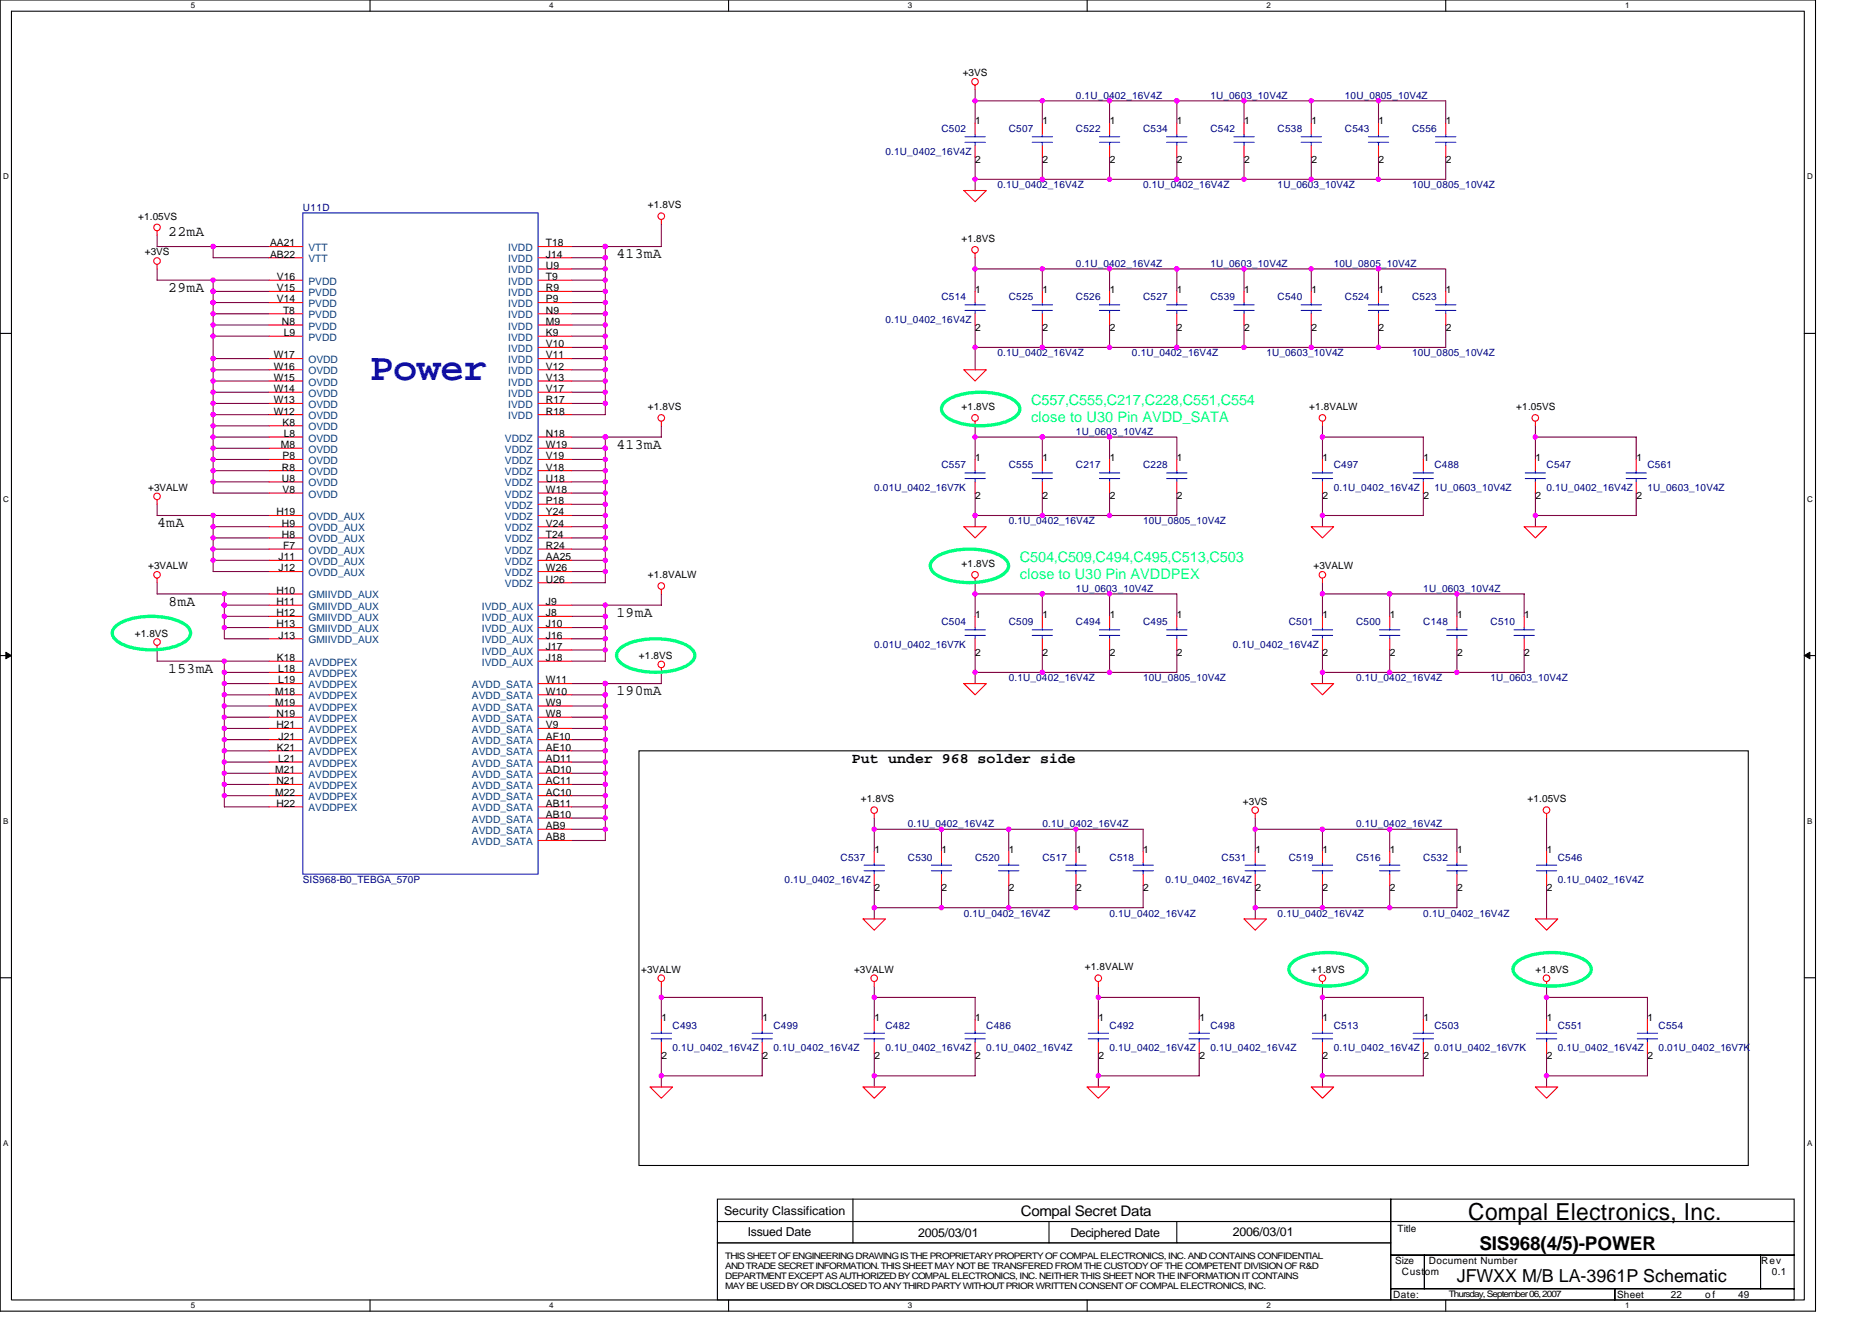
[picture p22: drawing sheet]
<svg xmlns="http://www.w3.org/2000/svg" width="297mm" height="210mm" viewBox="0 0 297 210" stroke-linecap="round" stroke-linejoin="round" font-family="sans-serif">
<defs><g id="words">
<text font-size="6.2" fill="#00f" x="58.7" y="60.3">Power</text>
<text font-size="3.7" x="233" y="193.6">Compal Electronics, Inc.</text>
<text font-size="3" x="234.7" y="198.4">SIS968(4/5)-POWER</text>
<text font-size="2.8" x="231.2" y="203.5">JFWXX M/B LA-3961P Schematic</text>
<g font-size="2.3">
<text x="26.7" y="37.4">22mA</text>
<text x="97.8" y="41">413mA</text>
<text x="26.7" y="46.3">29mA</text>
<text x="97.8" y="71.2">413mA</text>
<text x="25" y="83.6">4mA</text>
<text x="26.7" y="96.1">8mA</text>
<text x="97.8" y="97.9">19mA</text>
<text x="26.7" y="106.7">153mA</text>
<text x="97.8" y="110.3">190mA</text>
<text x="135.2" y="121.1">Put under 968 solder side</text>
<text x="162" y="192.8">Compal Secret Data</text>
</g>
<g font-size="2.3" fill="#00ff80">
<text x="163.6" y="64.3">C557,C555,C217,C228,C551,C554</text>
<text x="163.6" y="67">close to U30 Pin AVDD_SATA</text>
<text x="161.8" y="89.2">C504,C509,C494,C495,C513,C503</text>
<text x="161.8" y="91.9">close to U30 Pin AVDDPEX</text>
</g>
<g font-size="1.9">
<text x="114.9" y="192.7">Security Classification</text>
<text x="118.6" y="196.1">Issued Date</text>
<text x="145.7" y="196.3">2005/03/01</text>
<text x="169.8" y="196.3">Deciphered Date</text>
<text x="195.6" y="196.1">2006/03/01</text>
</g>
<g font-size="1.6">
<text x="152.8" y="12.1">+3VS</text>
<text x="154.7" y="19.7">1</text>
<text x="165.4" y="19.7">1</text>
<text x="176.1" y="19.7">1</text>
<text x="186.8" y="19.7">1</text>
<text x="197.4" y="19.7">1</text>
<text x="208.1" y="19.7">1</text>
<text x="218.8" y="19.7">1</text>
<text x="229.4" y="19.7">1</text>
<text x="154.7" y="25.8">2</text>
<text x="165.4" y="25.8">2</text>
<text x="176.1" y="25.8">2</text>
<text x="186.8" y="25.8">2</text>
<text x="197.4" y="25.8">2</text>
<text x="208.1" y="25.8">2</text>
<text x="218.8" y="25.8">2</text>
<text x="229.4" y="25.8">2</text>
<text x="21.9" y="34.8">+1.05VS</text>
<text x="102.8" y="33.1">+1.8VS</text>
<text x="23" y="40.5">+3VS</text>
<text x="42.9" y="39.1">AA21</text>
<text x="42.9" y="40.9">AB22</text>
<text x="86.6" y="39.1">T18</text>
<text x="86.6" y="40.9">J14</text>
<text x="152.6" y="38.4">+1.8VS</text>
<text x="43.9" y="44.4">V16</text>
<text x="43.9" y="46.2">V15</text>
<text x="43.9" y="48">V14</text>
<text x="86.6" y="48">P9</text>
<text x="86.6" y="46.2">R9</text>
<text x="86.6" y="44.4">T9</text>
<text x="86.6" y="42.7">U9</text>
<text x="154.7" y="46.4">1</text>
<text x="165.4" y="46.4">1</text>
<text x="176.1" y="46.4">1</text>
<text x="186.8" y="46.4">1</text>
<text x="197.4" y="46.4">1</text>
<text x="208.1" y="46.4">1</text>
<text x="218.8" y="46.4">1</text>
<text x="229.4" y="46.4">1</text>
<text x="44.7" y="51.5">N8</text>
<text x="44.9" y="49.8">T8</text>
<text x="45" y="53.3">L9</text>
<text x="86.6" y="49.8">N9</text>
<text x="86.6" y="51.5">M9</text>
<text x="86.6" y="53.3">K9</text>
<text x="154.7" y="52.5">2</text>
<text x="165.4" y="52.5">2</text>
<text x="176.1" y="52.5">2</text>
<text x="186.8" y="52.5">2</text>
<text x="197.4" y="52.5">2</text>
<text x="208.1" y="52.5">2</text>
<text x="218.8" y="52.5">2</text>
<text x="229.4" y="52.5">2</text>
<text x="43.4" y="56.9">W17</text>
<text x="43.4" y="58.7">W16</text>
<text x="86.6" y="55.1">V10</text>
<text x="86.6" y="56.9">V11</text>
<text x="86.6" y="58.7">V12</text>
<text x="43.4" y="60.4">W15</text>
<text x="43.4" y="62.2">W14</text>
<text x="43.4" y="64">W13</text>
<text x="43.4" y="65.8">W12</text>
<text x="86.6" y="65.8">R18</text>
<text x="86.6" y="62.2">V17</text>
<text x="86.6" y="64">R17</text>
<text x="86.6" y="60.4">V13</text>
<text x="102.8" y="65.1">+1.8VS</text>
<text x="152.6" y="65.1">+1.8VS</text>
<text x="207.7" y="65.1">+1.8VALW</text>
<text x="240.6" y="65.1">+1.05VS</text>
<text x="44.6" y="71.1">M8</text>
<text x="44.8" y="67.5">K8</text>
<text x="45" y="69.3">L8</text>
<text x="86.6" y="69.3">N18</text>
<text x="86.6" y="71.1">W19</text>
<text x="23.5" y="77.9">+3VALW</text>
<text x="44.7" y="74.7">R8</text>
<text x="44.7" y="76.4">U8</text>
<text x="44.8" y="72.9">P8</text>
<text x="86.6" y="76.4">U18</text>
<text x="86.6" y="74.7">V18</text>
<text x="86.6" y="72.9">V19</text>
<text x="154.7" y="73.1">1</text>
<text x="165.4" y="73.1">1</text>
<text x="176.1" y="73.1">1</text>
<text x="186.8" y="73.1">1</text>
<text x="209.9" y="73.1">1</text>
<text x="225.9" y="73.1">1</text>
<text x="243.6" y="73.1">1</text>
<text x="259.6" y="73.1">1</text>
<text x="43.9" y="81.8">H19</text>
<text x="44.7" y="83.5">H9</text>
<text x="44.8" y="78.2">V8</text>
<text x="86.6" y="80">P18</text>
<text x="86.6" y="78.2">W18</text>
<text x="86.6" y="83.5">V24</text>
<text x="86.6" y="81.8">Y24</text>
<text x="154.7" y="79.1">2</text>
<text x="165.4" y="79.1">2</text>
<text x="176.1" y="79.1">2</text>
<text x="186.8" y="79.1">2</text>
<text x="209.9" y="79.1">2</text>
<text x="225.9" y="79.1">2</text>
<text x="243.6" y="79.1">2</text>
<text x="259.6" y="79.1">2</text>
<text x="44.2" y="88.9">J11</text>
<text x="44.7" y="85.3">H8</text>
<text x="44.9" y="87.1">F7</text>
<text x="86.6" y="88.9">AA25</text>
<text x="86.6" y="87.1">R24</text>
<text x="86.6" y="85.3">T24</text>
<text x="152.6" y="90">+1.8VS</text>
<text x="23.5" y="90.3">+3VALW</text>
<text x="43.9" y="94.2">H10</text>
<text x="43.9" y="96">H11</text>
<text x="44.2" y="90.7">J12</text>
<text x="86.6" y="92.4">U26</text>
<text x="86.6" y="90.7">W26</text>
<text x="86.6" y="96">J9</text>
<text x="102.8" y="91.7">+1.8VALW</text>
<text x="208.4" y="90.3">+3VALW</text>
<text x="21.4" y="101">+1.8VS</text>
<text x="43.9" y="97.8">H12</text>
<text x="43.9" y="99.5">H13</text>
<text x="44.2" y="101.3">J13</text>
<text x="86.6" y="101.3">J16</text>
<text x="86.6" y="99.5">J10</text>
<text x="86.6" y="97.8">J8</text>
<text x="154.7" y="98">1</text>
<text x="165.4" y="98">1</text>
<text x="176.1" y="98">1</text>
<text x="186.8" y="98">1</text>
<text x="209.9" y="98">1</text>
<text x="220.5" y="98">1</text>
<text x="231.2" y="98">1</text>
<text x="241.9" y="98">1</text>
<text x="43.9" y="104.9">K18</text>
<text x="44.1" y="106.7">L18</text>
<text x="86.6" y="104.9">J18</text>
<text x="86.6" y="103.1">J17</text>
<text x="101.4" y="104.5">+1.8VS</text>
<text x="154.7" y="104">2</text>
<text x="165.4" y="104">2</text>
<text x="176.1" y="104">2</text>
<text x="186.8" y="104">2</text>
<text x="209.9" y="104">2</text>
<text x="220.5" y="104">2</text>
<text x="231.2" y="104">2</text>
<text x="241.9" y="104">2</text>
<text x="43.7" y="110.2">M18</text>
<text x="43.7" y="112">M19</text>
<text x="43.9" y="113.8">N19</text>
<text x="44.1" y="108.4">L19</text>
<text x="86.6" y="113.8">W8</text>
<text x="86.6" y="112">W9</text>
<text x="86.6" y="110.2">W10</text>
<text x="86.6" y="108.4">W11</text>
<text x="43.9" y="115.5">H21</text>
<text x="43.9" y="119.1">K21</text>
<text x="44.2" y="117.3">J21</text>
<text x="86.6" y="119.1">AE10</text>
<text x="86.6" y="117.3">AF10</text>
<text x="86.6" y="115.5">V9</text>
<text x="43.7" y="122.7">M21</text>
<text x="43.9" y="124.4">N21</text>
<text x="44.1" y="120.9">L21</text>
<text x="86.6" y="124.4">AC11</text>
<text x="86.6" y="122.7">AD10</text>
<text x="86.6" y="120.9">AD11</text>
<text x="43.7" y="126.2">M22</text>
<text x="43.9" y="128">H22</text>
<text x="86.6" y="131.6">AB9</text>
<text x="86.6" y="126.2">AC10</text>
<text x="86.6" y="129.8">AB10</text>
<text x="86.6" y="128">AB11</text>
<text x="136.6" y="127.3">+1.8VS</text>
<text x="197.2" y="127.7">+3VS</text>
<text x="242.4" y="127.3">+1.05VS</text>
<text x="86.6" y="133.3">AB8</text>
<text x="138.7" y="135.3">1</text>
<text x="149.4" y="135.3">1</text>
<text x="160.1" y="135.3">1</text>
<text x="170.7" y="135.3">1</text>
<text x="181.4" y="135.3">1</text>
<text x="199.2" y="135.3">1</text>
<text x="209.9" y="135.3">1</text>
<text x="220.5" y="135.3">1</text>
<text x="231.2" y="135.3">1</text>
<text x="245.4" y="135.3">1</text>
<text x="138.7" y="141.4">2</text>
<text x="149.4" y="141.4">2</text>
<text x="160.1" y="141.4">2</text>
<text x="170.7" y="141.4">2</text>
<text x="181.4" y="141.4">2</text>
<text x="199.2" y="141.4">2</text>
<text x="209.9" y="141.4">2</text>
<text x="220.5" y="141.4">2</text>
<text x="231.2" y="141.4">2</text>
<text x="245.4" y="141.4">2</text>
<text x="101.7" y="154.3">+3VALW</text>
<text x="135.5" y="154.3">+3VALW</text>
<text x="172.1" y="154">+1.8VALW</text>
<text x="208.1" y="154.3">+1.8VS</text>
<text x="243.6" y="154.3">+1.8VS</text>
<text x="105" y="162">1</text>
<text x="121" y="162">1</text>
<text x="138.7" y="162">1</text>
<text x="154.7" y="162">1</text>
<text x="174.3" y="162">1</text>
<text x="190.3" y="162">1</text>
<text x="209.9" y="162">1</text>
<text x="225.9" y="162">1</text>
<text x="245.4" y="162">1</text>
<text x="261.4" y="162">1</text>
<text x="105" y="168">2</text>
<text x="121" y="168">2</text>
<text x="138.7" y="168">2</text>
<text x="154.7" y="168">2</text>
<text x="174.3" y="168">2</text>
<text x="190.3" y="168">2</text>
<text x="209.9" y="168">2</text>
<text x="225.9" y="168">2</text>
<text x="245.4" y="168">2</text>
<text x="261.4" y="168">2</text>
<text x="221.8" y="195.4">Title</text>
<text x="221.4" y="200.6">Size</text>
<text x="222.5" y="202.3">Custom</text>
<text x="226.7" y="200.6">Document Number</text>
<text x="279.4" y="200.6">Rev</text>
<text x="281.1" y="202.3">0.1</text>
<text x="221" y="205.9">Date:</text>
<text x="256.6" y="205.9">Sheet</text>
<text x="265.1" y="205.9">22</text>
<text x="270.6" y="205.9">of</text>
<text x="275.8" y="205.9">49</text>
</g>
<g font-size="1.6" fill="#000080">
<text x="170.7" y="15.6">0.1U_0402_16V4Z</text>
<text x="192.1" y="15.6">1U_0603_10V4Z</text>
<text x="213.4" y="15.6">10U_0805_10V4Z</text>
<text x="149.4" y="21">C502</text>
<text x="160.1" y="21">C507</text>
<text x="170.7" y="21">C522</text>
<text x="181.4" y="21">C534</text>
<text x="192.1" y="21">C542</text>
<text x="202.7" y="21">C538</text>
<text x="213.4" y="21">C543</text>
<text x="224.1" y="21">C556</text>
<text x="140.5" y="24.5">0.1U_0402_16V4Z</text>
<text x="158.3" y="29.9">0.1U_0402_16V4Z</text>
<text x="181.4" y="29.9">0.1U_0402_16V4Z</text>
<text x="202.7" y="29.9">1U_0603_10V4Z</text>
<text x="224.1" y="29.9">10U_0805_10V4Z</text>
<text x="48" y="33.4">U11D</text>
<text x="149.4" y="47.6">C514</text>
<text x="160.1" y="47.6">C525</text>
<text x="170.7" y="47.6">C526</text>
<text x="170.7" y="42.3">0.1U_0402_16V4Z</text>
<text x="181.4" y="47.6">C527</text>
<text x="192.1" y="47.6">C539</text>
<text x="192.1" y="42.3">1U_0603_10V4Z</text>
<text x="202.7" y="47.6">C540</text>
<text x="211.6" y="42.3">10U_0805_10V4Z</text>
<text x="213.4" y="47.6">C524</text>
<text x="224.1" y="47.6">C523</text>
<text x="140.5" y="51.2">0.1U_0402_16V4Z</text>
<text x="158.3" y="56.5">0.1U_0402_16V4Z</text>
<text x="179.6" y="56.5">0.1U_0402_16V4Z</text>
<text x="201" y="56.5">1U_0603_10V4Z</text>
<text x="224.1" y="56.5">10U_0805_10V4Z</text>
<text x="170.7" y="69">1U_0603_10V4Z</text>
<text x="138.7" y="77.9">0.01U_0402_16V7K</text>
<text x="149.4" y="74.3">C557</text>
<text x="160.1" y="74.3">C555</text>
<text x="170.7" y="74.3">C217</text>
<text x="181.4" y="74.3">C228</text>
<text x="211.6" y="74.3">C497</text>
<text x="211.6" y="77.9">0.1U_0402_16V4Z</text>
<text x="227.6" y="74.3">C488</text>
<text x="227.6" y="77.9">1U_0603_10V4Z</text>
<text x="245.4" y="74.3">C547</text>
<text x="245.4" y="77.9">0.1U_0402_16V4Z</text>
<text x="261.4" y="74.3">C561</text>
<text x="261.4" y="77.9">1U_0603_10V4Z</text>
<text x="160.1" y="83.2">0.1U_0402_16V4Z</text>
<text x="181.4" y="83.2">10U_0805_10V4Z</text>
<text x="170.7" y="93.9">1U_0603_10V4Z</text>
<text x="225.8" y="93.9">1U_0603_10V4Z</text>
<text x="149.4" y="99.2">C504</text>
<text x="160.1" y="99.2">C509</text>
<text x="170.7" y="99.2">C494</text>
<text x="181.4" y="99.2">C495</text>
<text x="204.5" y="99.2">C501</text>
<text x="215.2" y="99.2">C500</text>
<text x="225.8" y="99.2">C148</text>
<text x="236.5" y="99.2">C510</text>
<text x="138.7" y="102.8">0.01U_0402_16V7K</text>
<text x="195.6" y="102.8">0.1U_0402_16V4Z</text>
<text x="160.1" y="108.1">0.1U_0402_16V4Z</text>
<text x="181.4" y="108.1">10U_0805_10V4Z</text>
<text x="215.2" y="108.1">0.1U_0402_16V4Z</text>
<text x="236.5" y="108.1">1U_0603_10V4Z</text>
<text x="144.1" y="131.2">0.1U_0402_16V4Z</text>
<text x="165.4" y="131.2">0.1U_0402_16V4Z</text>
<text x="215.2" y="131.2">0.1U_0402_16V4Z</text>
<text x="133.4" y="136.5">C537</text>
<text x="144.1" y="136.5">C530</text>
<text x="154.7" y="136.5">C520</text>
<text x="165.4" y="136.5">C517</text>
<text x="176.1" y="136.5">C518</text>
<text x="193.8" y="136.5">C531</text>
<text x="204.5" y="136.5">C519</text>
<text x="215.2" y="136.5">C516</text>
<text x="225.8" y="136.5">C532</text>
<text x="247.2" y="136.5">C546</text>
<text x="48" y="140.1">SIS968-B0_TEBGA_570P</text>
<text x="124.5" y="140.1">0.1U_0402_16V4Z</text>
<text x="185" y="140.1">0.1U_0402_16V4Z</text>
<text x="247.2" y="140.1">0.1U_0402_16V4Z</text>
<text x="152.9" y="145.4">0.1U_0402_16V4Z</text>
<text x="176.1" y="145.4">0.1U_0402_16V4Z</text>
<text x="202.7" y="145.4">0.1U_0402_16V4Z</text>
<text x="225.8" y="145.4">0.1U_0402_16V4Z</text>
<text x="106.7" y="163.2">C493</text>
<text x="106.7" y="166.8">0.1U_0402_16V4Z</text>
<text x="122.7" y="163.2">C499</text>
<text x="122.7" y="166.8">0.1U_0402_16V4Z</text>
<text x="140.5" y="163.2">C482</text>
<text x="140.5" y="166.8">0.1U_0402_16V4Z</text>
<text x="156.5" y="163.2">C486</text>
<text x="156.5" y="166.8">0.1U_0402_16V4Z</text>
<text x="176.1" y="163.2">C492</text>
<text x="176.1" y="166.8">0.1U_0402_16V4Z</text>
<text x="192.1" y="163.2">C498</text>
<text x="192.1" y="166.8">0.1U_0402_16V4Z</text>
<text x="211.6" y="163.2">C513</text>
<text x="211.6" y="166.8">0.1U_0402_16V4Z</text>
<text x="227.6" y="163.2">C503</text>
<text x="227.6" y="166.8">0.01U_0402_16V7K</text>
<text x="247.2" y="163.2">C551</text>
<text x="247.2" y="166.8">0.1U_0402_16V4Z</text>
<text x="263.2" y="163.2">C554</text>
<text x="263.2" y="166.8">0.01U_0402_16V7K</text>
</g>
<g font-size="1.6" fill="#004080">
<text x="48.9" y="39.8">VTT</text>
<text x="48.9" y="41.6">VTT</text>
<text x="80.6" y="39.8">IVDD</text>
<text x="80.6" y="41.6">IVDD</text>
<text x="48.9" y="45.2">PVDD</text>
<text x="48.9" y="46.9">PVDD</text>
<text x="80.6" y="46.9">IVDD</text>
<text x="80.6" y="45.2">IVDD</text>
<text x="80.6" y="43.4">IVDD</text>
<text x="48.9" y="48.7">PVDD</text>
<text x="48.9" y="50.5">PVDD</text>
<text x="48.9" y="52.3">PVDD</text>
<text x="80.6" y="50.5">IVDD</text>
<text x="80.6" y="48.7">IVDD</text>
<text x="80.6" y="52.3">IVDD</text>
<text x="48.9" y="54.1">PVDD</text>
<text x="48.9" y="57.6">OVDD</text>
<text x="48.9" y="59.4">OVDD</text>
<text x="80.6" y="54.1">IVDD</text>
<text x="80.6" y="55.8">IVDD</text>
<text x="80.6" y="57.6">IVDD</text>
<text x="80.6" y="59.4">IVDD</text>
<text x="48.9" y="61.2">OVDD</text>
<text x="48.9" y="62.9">OVDD</text>
<text x="48.9" y="64.7">OVDD</text>
<text x="80.6" y="62.9">IVDD</text>
<text x="80.6" y="64.7">IVDD</text>
<text x="80.6" y="61.2">IVDD</text>
<text x="48.9" y="66.5">OVDD</text>
<text x="48.9" y="68.3">OVDD</text>
<text x="48.9" y="70.1">OVDD</text>
<text x="48.9" y="71.8">OVDD</text>
<text x="80.1" y="70.1">VDDZ</text>
<text x="80.1" y="71.8">VDDZ</text>
<text x="80.6" y="66.5">IVDD</text>
<text x="48.9" y="73.6">OVDD</text>
<text x="48.9" y="75.4">OVDD</text>
<text x="48.9" y="77.2">OVDD</text>
<text x="80.1" y="77.2">VDDZ</text>
<text x="80.1" y="75.4">VDDZ</text>
<text x="80.1" y="73.6">VDDZ</text>
<text x="48.9" y="82.5">OVDD_AUX</text>
<text x="48.9" y="79">OVDD</text>
<text x="80.1" y="80.7">VDDZ</text>
<text x="80.1" y="79">VDDZ</text>
<text x="80.1" y="82.5">VDDZ</text>
<text x="48.9" y="84.3">OVDD_AUX</text>
<text x="48.9" y="86.1">OVDD_AUX</text>
<text x="48.9" y="89.6">OVDD_AUX</text>
<text x="48.9" y="87.8">OVDD_AUX</text>
<text x="80.1" y="89.6">VDDZ</text>
<text x="80.1" y="87.8">VDDZ</text>
<text x="80.1" y="84.3">VDDZ</text>
<text x="80.1" y="86.1">VDDZ</text>
<text x="48.9" y="91.4">OVDD_AUX</text>
<text x="48.9" y="95">GMIIVDD_AUX</text>
<text x="80.1" y="93.2">VDDZ</text>
<text x="80.1" y="91.4">VDDZ</text>
<text x="48.9" y="96.7">GMIIVDD_AUX</text>
<text x="48.9" y="98.5">GMIIVDD_AUX</text>
<text x="48.9" y="100.3">GMIIVDD_AUX</text>
<text x="76.5" y="96.7">IVDD_AUX</text>
<text x="76.5" y="100.3">IVDD_AUX</text>
<text x="76.5" y="98.5">IVDD_AUX</text>
<text x="48.9" y="102.1">GMIIVDD_AUX</text>
<text x="48.9" y="105.6">AVDDPEX</text>
<text x="48.9" y="107.4">AVDDPEX</text>
<text x="76.5" y="105.6">IVDD_AUX</text>
<text x="76.5" y="103.8">IVDD_AUX</text>
<text x="76.5" y="102.1">IVDD_AUX</text>
<text x="48.9" y="109.2">AVDDPEX</text>
<text x="48.9" y="111">AVDDPEX</text>
<text x="48.9" y="112.7">AVDDPEX</text>
<text x="74.9" y="112.7">AVDD_SATA</text>
<text x="74.9" y="111">AVDD_SATA</text>
<text x="74.9" y="109.2">AVDD_SATA</text>
<text x="48.9" y="114.5">AVDDPEX</text>
<text x="48.9" y="116.3">AVDDPEX</text>
<text x="48.9" y="118.1">AVDDPEX</text>
<text x="48.9" y="119.8">AVDDPEX</text>
<text x="74.9" y="119.8">AVDD_SATA</text>
<text x="74.9" y="118.1">AVDD_SATA</text>
<text x="74.9" y="116.3">AVDD_SATA</text>
<text x="74.9" y="114.5">AVDD_SATA</text>
<text x="48.9" y="121.6">AVDDPEX</text>
<text x="48.9" y="123.4">AVDDPEX</text>
<text x="48.9" y="125.2">AVDDPEX</text>
<text x="74.9" y="125.2">AVDD_SATA</text>
<text x="74.9" y="123.4">AVDD_SATA</text>
<text x="74.9" y="121.6">AVDD_SATA</text>
<text x="48.9" y="127">AVDDPEX</text>
<text x="48.9" y="128.7">AVDDPEX</text>
<text x="74.9" y="127">AVDD_SATA</text>
<text x="74.9" y="130.5">AVDD_SATA</text>
<text x="74.9" y="128.7">AVDD_SATA</text>
<text x="74.9" y="134.1">AVDD_SATA</text>
<text x="74.9" y="132.3">AVDD_SATA</text>
</g>
<g font-size="1.4">
<text x="115.1" y="199.7">THIS SHEET OF ENGINEERING DRAWING IS THE PROPRIETARY PROPERTY OF COMPAL ELECTRONICS, INC. AND CONTAINS CONFIDENTIAL</text>
<text x="115.1" y="201.3">AND TRADE SECRET INFORMATION. THIS SHEET MAY NOT BE TRANSFERED FROM THE CUSTODY OF THE COMPETENT DIVISION OF R&amp;D</text>
<text x="115.1" y="202.9">DEPARTMENT EXCEPT AS AUTHORIZED BY COMPAL ELECTRONICS, INC. NEITHER THIS SHEET NOR THE INFORMATION IT CONTAINS</text>
<text x="115.1" y="204.6">MAY BE USED BY OR DISCLOSED TO ANY THIRD PARTY WITHOUT PRIOR WRITTEN CONSENT OFCOMPAL ELECTRONICS, INC.</text>
<text x="229.9" y="205.7">Thursday, September 06, 2007</text>
</g>
<g font-size="1.3">
<text x="30.3" y="1.3">5</text>
<text x="87.2" y="1.3">4</text>
<text x="144.1" y="1.3">3</text>
<text x="201" y="1.3">2</text>
<text x="257.8" y="1.3">1</text>
<text x=".5" y="28.5">D</text>
<text x="286.7" y="28.5">D</text>
<text x=".5" y="79.6">C</text>
<text x="286.7" y="79.6">C</text>
<text x=".5" y="130.7">B</text>
<text x="286.7" y="130.7">B</text>
<text x=".5" y="181.8">A</text>
<text x="286.7" y="181.8">A</text>
<text x="30.3" y="207.6">5</text>
<text x="87.2" y="207.6">4</text>
<text x="144.1" y="207.6">3</text>
<text x="201" y="207.6">2</text>
<text x="257.8" y="207.6">1</text>
</g>
</g></defs>
<path d="M0 0h288.1v208h-288.1zM1.8 1.8h284.5v204.4h-284.5z" fill="none" stroke="#000" stroke-width=".17"/>
<g fill="#fff">
<path d="M30.3 .2h.7v1.4h-.7z"/>
<path d="M30.3 206.4h.7v1.5h-.7z"/>
</g>
<path d="M58.7 0v1.8M58.7 206.2v1.8" fill="none" stroke="#000" stroke-width=".17"/>
<g fill="#fff">
<path d="M87.2 .2h.7v1.4h-.7z"/>
<path d="M87.2 206.4h.7v1.5h-.7z"/>
</g>
<path d="M115.6 0v1.8M115.6 206.2v1.8" fill="none" stroke="#000" stroke-width=".17"/>
<g fill="#fff">
<path d="M144.1 .2h.7v1.4h-.7z"/>
<path d="M144.1 206.4h.7v1.5h-.7z"/>
</g>
<path d="M172.5 0v1.8M172.5 206.2v1.8" fill="none" stroke="#000" stroke-width=".17"/>
<g fill="#fff">
<path d="M201 .2h.7v1.4h-.7z"/>
<path d="M201 206.4h.7v1.5h-.7z"/>
</g>
<path d="M229.4 0v1.8M229.4 206.2v1.8" fill="none" stroke="#000" stroke-width=".17"/>
<g fill="#fff">
<path d="M257.8 .2h.7v1.4h-.7z"/>
<path d="M257.8 206.4h.7v1.5h-.7z"/>
<path d="M.5 27.3h.9v1.4h-.9z"/>
<path d="M286.7 27.3h1v1.4h-1z"/>
<path d="M.5 78.4h.9v1.5h-.9z"/>
<path d="M286.7 78.4h1v1.5h-1z"/>
</g>
<path d="M0 52.9h1.8M286.3 52.9h1.8" fill="none" stroke="#000" stroke-width=".17"/>
<g fill="#fff">
<path d="M.5 129.6h.8v1.4h-.8z"/>
<path d="M286.7 129.6h.9v1.4h-.9z"/>
</g>
<path d="M0 104h1.8M286.3 104h1.8" fill="none" stroke="#000" stroke-width=".17"/>
<path d="M.9 103.5l.9 .5-.9 .5zM286.3 104l.9-.5v1z" fill="#000" stroke="#000" stroke-width=".16"/>
<g fill="#fff">
<path d="M.5 180.7h.8v1.4h-.8z"/>
<path d="M286.7 180.7h.9v1.4h-.9z"/>
</g>
<g fill="none" stroke="#000" stroke-width=".17">
<path d="M101.4 119.1h176v65.8h-176zM0 155.1h1.8M286.3 155.1h1.8M113.8 190.2h106.9v3.6h-106.9zM113.8 193.8h106.9v3.4h-106.9zM113.8 197.2h106.9v9h-106.9zM135.3 190.2v7M166.5 193.8v3.4M186.7 193.8v3.4M220.7 190.2h64v3.6h-64zM220.7 193.8h64v5.3h-64zM220.7 199.1h5.3v5.4h-5.3z"/>
<path d="M226 199.1h53.4v5.4h-53.4zM279.4 199.1h5.3v5.4h-5.3zM220.7 204.5h35.5v1.7h-35.5zM256.2 204.5h28.5v1.7h-28.5z"/>
</g>
<g fill="none" stroke="#800040" stroke-width=".17">
<path d="M154.7 14.2v5.4M154.7 16h74.7v3.6M165.4 16v3.6M176.1 16v3.6M186.7 16v3.6M197.4 16v3.6M208.1 16v3.6M218.7 16v3.6M24.9 37.3v1.8h17.8M33.8 39.1v1.8h8.9M96.1 39.1v23.1M104.9 35.6v3.5h-14.2"/>
<path d="M154.7 24.9v5.3M165.4 24.9v3.5M176.1 24.9v3.5M186.7 24.9v3.5M197.4 24.9v3.5M208.1 24.9v3.5M218.7 24.9v3.5M229.4 24.9v3.5h-74.7M24.9 42.7v1.7h17.8M33.8 48h8.9M33.8 49.8h8.9M33.8 51.6h8.9"/>
<path d="M33.8 53.3h8.9M33.8 46.2h8.9M33.8 58.7h8.9M33.8 56.9h8.9M33.8 44.4v32.1M90.7 48h5.4M90.7 49.8h5.4M90.7 51.6h5.4M90.7 53.3h5.4M90.7 44.4h5.4M90.7 40.9h5.4M90.7 42.7h5.4"/>
<path d="M90.7 46.2h5.4M90.7 58.7h5.4M90.7 55.1h5.4M90.7 56.9h5.4M154.7 42.7h64M154.7 40.9v5.3M154.7 51.6v7.1M165.4 42.7v3.5M165.4 51.6v3.5M176.1 42.7v3.5M176.1 51.6v3.5M186.7 42.7v3.5"/>
<path d="M186.7 51.6v3.5M197.4 42.7v3.5M197.4 51.6v3.5M208.1 42.7v3.5M208.1 51.6v3.5M218.7 42.7h10.7v3.5M218.7 42.7v3.5M218.7 51.6v3.5M229.4 51.6v3.5h-74.7M33.8 76.5v1.7h8.9M33.8 65.8h8.9M33.8 60.5h8.9"/>
<path d="M33.8 64h8.9M33.8 69.3h8.9M33.8 74.7h8.9M33.8 71.1h8.9M33.8 72.9h8.9M33.8 76.5h8.9M33.8 67.6h8.9M33.8 62.2h8.9M90.7 62.2h5.4v1.8M90.7 60.5h5.4M90.7 64h5.4M90.7 78.2h5.4"/>
<path d="M90.7 74.7h5.4M90.7 71.1h5.4M90.7 72.9h5.4M90.7 76.5h5.4M96.1 64v1.8h-5.4M96.1 69.3v23.2h-5.4M104.9 67.6v1.7h-14.2M154.7 69.3h21.4M154.7 67.6v5.3M154.7 78.2v5.4M165.4 69.3v3.6M165.4 78.2v3.6"/>
<path d="M176.1 69.3h10.6v3.6M176.1 69.3v3.6M176.1 78.2v3.6M186.7 78.2v3.6h-32M209.8 69.3h16v3.6M209.8 67.6v5.3M209.8 78.2v5.4M225.8 78.2v3.6h-16M243.6 69.3h16v3.6M243.6 67.6v5.3M243.6 78.2v5.4M259.6 78.2v3.6h-16"/>
<path d="M24.9 80v1.8h17.8M24.9 92.5v1.7h17.8M33.8 83.6h8.9M33.8 81.8v8.9h8.9M33.8 88.9h8.9M33.8 85.3h8.9M33.8 87.1h8.9M35.6 97.8h7.1M35.6 96h7.1M35.6 94.2v7.1h7.1M35.6 99.6h7.1M90.7 97.8h5.4"/>
<path d="M90.7 80h5.4M90.7 81.8h5.4M90.7 83.6h5.4M90.7 90.7h5.4M90.7 88.9h5.4M90.7 85.3h5.4M90.7 87.1h5.4M90.7 99.6h5.4M96.1 96v8.9h-5.4M104.9 94.2v1.8h-14.2M154.7 92.5v5.3M154.7 94.2h32v3.6"/>
<path d="M165.4 94.2v3.6M176.1 94.2v3.6M209.8 92.5v5.3M209.8 94.2h32v3.6M220.5 94.2v3.6M231.2 94.2v3.6M24.9 103.1v1.8h17.8M35.6 106.7v1.8h7.1M35.6 117.3h7.1M35.6 119.1h7.1M35.6 113.8h7.1M35.6 110.2h7.1"/>
<path d="M35.6 112h7.1M35.6 115.6h7.1M35.6 108.5v19.5h7.1M35.6 104.9v1.8M35.6 106.7h7.1M90.7 103.1h5.4M90.7 117.3h5.4M90.7 119.1h5.4M90.7 113.8h5.4M90.7 110.2h5.4M90.7 112h5.4M90.7 115.6h5.4"/>
<path d="M90.7 101.3h5.4M96.1 108.5v23.1M104.9 106.7v1.8h-14.2M154.7 103.1v5.4M165.4 103.1v3.6M176.1 103.1v3.6M186.7 103.1v3.6h-32M209.8 106.7h21.4M209.8 103.1v5.4M220.5 103.1v3.6M231.2 103.1v3.6h10.6v-3.6M35.6 120.9h7.1"/>
<path d="M35.6 122.7h7.1M35.6 124.5h7.1M35.6 126.2h7.1M90.7 131.6h5.4v1.7h-5.4M90.7 120.9h5.4M90.7 122.7h5.4M90.7 129.8h5.4M90.7 128h5.4M90.7 124.5h5.4M90.7 126.2h5.4M138.7 129.8v5.3M138.7 131.6h42.7v3.5"/>
<path d="M149.4 131.6v3.5M160.1 131.6v3.5M170.7 131.6v3.5M199.2 131.6h32v3.5M199.2 129.8v5.3M209.8 131.6v3.5M220.5 131.6v3.5M245.4 129.8v5.3M104.9 156.5v5.3M104.9 158.2h16v3.6M138.7 158.2h16v3.6M138.7 140.5v5.3"/>
<path d="M138.7 156.5v5.3M149.4 140.5v3.5M160.1 140.5v3.5M170.7 140.5v3.5M174.3 158.2h16v3.6M174.3 156.5v5.3M181.4 140.5v3.5h-42.7M199.2 140.5v5.3M209.8 158.2h16v3.6M209.8 140.5v3.5M209.8 156.5v5.3M220.5 140.5v3.5"/>
<path d="M231.2 140.5v3.5h-32M245.4 158.2h16v3.6M245.4 140.5v5.3M245.4 156.5v5.3M104.9 167.1v5.4M120.9 167.1v3.6h-16M138.7 167.1v5.4M154.7 167.1v3.6h-16M174.3 167.1v5.4M190.3 167.1v3.6h-16M209.8 167.1v5.4M225.8 167.1v3.6h-16"/>
<path d="M245.4 167.1v5.4M261.4 167.1v3.6h-16"/>
</g>
<g fill="none" stroke="#f00" stroke-width=".17">
<path d="M154.7 13.5v.7M154.7 19.6v1.7M165.4 19.6v1.7M176.1 19.6v1.7M186.7 19.6v1.7M197.4 19.6v1.7M208.1 19.6v1.7M218.7 19.6v1.7M229.4 19.6v1.7M24.9 36.6v.7M42.7 39.1h5.3M85.4 39.1h5.3"/>
<path d="M104.9 34.8v.8M152.9 30.2h3.6l-1.8 1.8zM154.7 23.1v1.8M165.4 23.1v1.8M176.1 23.1v1.8M186.7 23.1v1.8M197.4 23.1v1.8M208.1 23.1v1.8M218.7 23.1v1.8M229.4 23.1v1.8M24.9 42v.7M42.7 44.4h5.3"/>
<path d="M42.7 49.8h5.3M42.7 48h5.3M42.7 46.2h5.3M42.7 51.6h5.3M42.7 53.3h5.3M42.7 56.9h5.3M42.7 58.7h5.3M42.7 40.9h5.3M85.4 44.4h5.3M85.4 49.8h5.3M85.4 48h5.3M85.4 46.2h5.3"/>
<path d="M85.4 51.6h5.3M85.4 53.3h5.3M85.4 55.1h5.3M85.4 56.9h5.3M85.4 58.7h5.3M85.4 40.9h5.3M85.4 42.7h5.3M152.9 58.7h3.6l-1.8 1.8zM154.7 40.2v.7M154.7 46.2v1.8M154.7 49.8v1.8M165.4 46.2v1.8"/>
<path d="M165.4 49.8v1.8M176.1 46.2v1.8M176.1 49.8v1.8M186.7 46.2v1.8M186.7 49.8v1.8M197.4 46.2v1.8M197.4 49.8v1.8M208.1 46.2v1.8M208.1 49.8v1.8M218.7 46.2v1.8M218.7 49.8v1.8M229.4 46.2v1.8"/>
<path d="M229.4 49.8v1.8M24.9 79.3v.7M42.7 65.8h5.3M42.7 69.3h5.3M42.7 62.2h5.3M42.7 78.2h5.3M42.7 60.5h5.3M42.7 64h5.3M42.7 67.6h5.3M42.7 71.1h5.3M42.7 72.9h5.3M42.7 74.7h5.3"/>
<path d="M42.7 76.5h5.3M85.4 65.8h5.3M85.4 69.3h5.3M85.4 62.2h5.3M85.4 78.2h5.3M85.4 60.5h5.3M85.4 64h5.3M85.4 71.1h5.3M85.4 72.9h5.3M85.4 74.7h5.3M85.4 76.5h5.3M104.9 66.8v.8"/>
<path d="M154.7 66.8v.8M154.7 72.9v1.8M154.7 76.5v1.7M165.4 72.9v1.8M165.4 76.5v1.7M176.1 72.9v1.8M176.1 76.5v1.7M186.7 72.9v1.8M186.7 76.5v1.7M209.8 66.8v.8M209.8 72.9v1.8M209.8 76.5v1.7"/>
<path d="M225.8 72.9v1.8M225.8 76.5v1.7M243.6 66.8v.8M243.6 72.9v1.8M243.6 76.5v1.7M259.6 72.9v1.8M259.6 76.5v1.7M24.9 91.7v.8M42.7 90.7h5.3M42.7 81.8h5.3M42.7 83.6h5.3M42.7 96h5.3"/>
<path d="M42.7 88.9h5.3M42.7 87.1h5.3M42.7 85.3h5.3M42.7 99.6h5.3M42.7 97.8h5.3M42.7 94.2h5.3M85.4 92.5h5.3M85.4 90.7h5.3M85.4 80h5.3M85.4 81.8h5.3M85.4 83.6h5.3M85.4 96h5.3"/>
<path d="M85.4 88.9h5.3M85.4 87.1h5.3M85.4 85.3h5.3M85.4 99.6h5.3M85.4 97.8h5.3M104.9 93.5v.7M152.9 83.6h3.6l-1.8 1.7zM154.7 91.7v.8M154.7 97.8v1.8M165.4 97.8v1.8M176.1 97.8v1.8M186.7 97.8v1.8"/>
<path d="M208.1 83.6h3.5l-1.8 1.7zM209.8 91.7v.8M209.8 97.8v1.8M220.5 97.8v1.8M231.2 97.8v1.8M241.8 83.6h3.6l-1.8 1.7zM241.8 97.8v1.8M24.9 102.4v.7M42.7 104.9h5.3M42.7 101.3h5.3M42.7 106.7h5.3M42.7 108.5h5.3"/>
<path d="M42.7 110.2h5.3M42.7 112h5.3M42.7 113.8h5.3M42.7 115.6h5.3M42.7 117.3h5.3M42.7 119.1h5.3M85.4 104.9h5.3M85.4 103.1h5.3M85.4 101.3h5.3M85.4 108.5h5.3M85.4 110.2h5.3M85.4 112h5.3"/>
<path d="M85.4 113.8h5.3M85.4 115.6h5.3M85.4 117.3h5.3M85.4 119.1h5.3M104.9 106v.7M152.9 108.5h3.6l-1.8 1.7zM154.7 101.3v1.8M165.4 101.3v1.8M176.1 101.3v1.8M186.7 101.3v1.8M208.1 108.5h3.5l-1.8 1.7zM209.8 101.3v1.8"/>
<path d="M220.5 101.3v1.8M231.2 101.3v1.8M241.8 101.3v1.8M42.7 120.9h5.3M42.7 122.7h5.3M42.7 124.5h5.3M42.7 126.2h5.3M42.7 128h5.3M85.4 120.9h5.3M85.4 122.7h5.3M85.4 124.5h5.3M85.4 126.2h5.3"/>
<path d="M85.4 128h5.3M85.4 133.3h5.3M85.4 131.6h5.3M85.4 129.8h5.3M138.7 129.1v.7M138.7 135.1v1.8M138.7 138.7v1.8M149.4 135.1v1.8M149.4 138.7v1.8M160.1 135.1v1.8M160.1 138.7v1.8M170.7 135.1v1.8"/>
<path d="M170.7 138.7v1.8M181.4 135.1v1.8M181.4 138.7v1.8M199.2 129.1v.7M199.2 135.1v1.8M199.2 138.7v1.8M209.8 135.1v1.8M209.8 138.7v1.8M220.5 135.1v1.8M220.5 138.7v1.8M231.2 135.1v1.8M231.2 138.7v1.8"/>
<path d="M245.4 129.1v.7M245.4 135.1v1.8M245.4 138.7v1.8M104.9 155.7v.8M136.9 145.8h3.6l-1.8 1.8zM138.7 155.7v.8M174.3 155.7v.8M197.4 145.8h3.6l-1.8 1.8zM209.8 155.7v.8M243.6 145.8h3.6l-1.8 1.8zM245.4 155.7v.8M103.2 172.5h3.5l-1.8 1.7z"/>
<path d="M104.9 161.8v1.8M104.9 165.4v1.7M120.9 161.8v1.8M120.9 165.4v1.7M136.9 172.5h3.6l-1.8 1.7zM138.7 161.8v1.8M138.7 165.4v1.7M154.7 161.8v1.8M154.7 165.4v1.7M172.5 172.5h3.6l-1.8 1.7zM174.3 161.8v1.8M174.3 165.4v1.7"/>
<path d="M190.3 161.8v1.8M190.3 165.4v1.7M208.1 172.5h3.5l-1.8 1.7zM209.8 161.8v1.8M209.8 165.4v1.7M225.8 161.8v1.8M225.8 165.4v1.7M243.6 172.5h3.6l-1.8 1.7zM245.4 161.8v1.8M245.4 165.4v1.7M261.4 161.8v1.8M261.4 165.4v1.7"/>
<circle cx="154.7" cy="13" r=".52"/>
<circle cx="24.9" cy="36.1" r=".52"/>
<circle cx="104.9" cy="34.3" r=".52"/>
<circle cx="154.7" cy="39.6" r=".52"/>
<circle cx="24.9" cy="41.4" r=".52"/>
<circle cx="24.9" cy="78.8" r=".52"/>
<circle cx="104.9" cy="66.3" r=".52"/>
<circle cx="154.7" cy="66.3" r=".52"/>
<circle cx="209.8" cy="66.3" r=".52"/>
<circle cx="243.6" cy="66.3" r=".52"/>
<circle cx="24.9" cy="91.2" r=".52"/>
<circle cx="104.9" cy="93" r=".52"/>
<circle cx="154.7" cy="91.2" r=".52"/>
<circle cx="209.8" cy="91.2" r=".52"/>
<circle cx="24.9" cy="101.9" r=".52"/>
<circle cx="104.9" cy="105.4" r=".52"/>
<circle cx="138.7" cy="128.5" r=".52"/>
<circle cx="199.2" cy="128.5" r=".52"/>
<circle cx="245.4" cy="128.5" r=".52"/>
<circle cx="104.9" cy="155.2" r=".52"/>
<circle cx="138.7" cy="155.2" r=".52"/>
<circle cx="174.3" cy="155.2" r=".52"/>
<circle cx="209.8" cy="155.2" r=".52"/>
<circle cx="245.4" cy="155.2" r=".52"/>
</g>
<path d="M149.8 64a7.4 7.4 0 0 1 4.7-1.7 11 11 0 0 1 6.5 1.2 1.48 1.48 0 0 1 .8 1.4 1.48 1.48 0 0 1-.8 1.3 11.4 11.4 0 0 1-8.5 1 4.6 4.6 0 0 1-3-1.8l-.1-.5 .1-.5zM18.2 99.5a7.4 7.4 0 0 1 4.7-1.7 11 11 0 0 1 6.5 1.3 1.48 1.48 0 0 1 .8 1.3 1.48 1.48 0 0 1-.8 1.4 11.4 11.4 0 0 1-8.5 .9 4.6 4.6 0 0 1-3-1.8l-.1-.5 .1-.4zM148 88.8a7.4 7.4 0 0 1 4.7-1.6 11 11 0 0 1 6.5 1.2 1.48 1.48 0 0 1 .8 1.4 1.48 1.48 0 0 1-.8 1.3 11.4 11.4 0 0 1-8.5 1 4.6 4.6 0 0 1-3-1.9l-.1-.4 .1-.5zM98.2 103.1a7.4 7.4 0 0 1 4.7-1.7 11 11 0 0 1 6.5 1.3 1.48 1.48 0 0 1 .9 1.3 1.48 1.48 0 0 1-.9 1.3 11.4 11.4 0 0 1-8.5 1 4.6 4.6 0 0 1-3-1.8l-.1-.5 .1-.5zM204.9 152.9a7.4 7.4 0 0 1 4.7-1.7 11 11 0 0 1 6.5 1.2 1.48 1.48 0 0 1 .8 1.4 1.48 1.48 0 0 1-.8 1.3 11.4 11.4 0 0 1-8.5 1 4.6 4.6 0 0 1-3-1.8l-.1-.5 .1-.5zM240.5 152.9a7.4 7.4 0 0 1 4.7-1.7 11 11 0 0 1 6.4 1.2 1.48 1.48 0 0 1 .9 1.4 1.48 1.48 0 0 1-.9 1.3 11.4 11.4 0 0 1-8.5 1 4.6 4.6 0 0 1-2.9-1.8l-.1-.5 .1-.5z" fill="none" stroke="#00ff80" stroke-width=".53"/>
<g fill="none" stroke="#00f" stroke-width=".17">
<path d="M48 33.8h37.4v104.9h-37.4zM153.1 22.6h3.2M153.1 21.7h3.2M154.7 21.3v.4M154.7 22.6v.5M163.8 22.6h3.2M163.8 21.7h3.2M165.4 21.3v.4M165.4 22.6v.5M174.5 22.6h3.2M174.5 21.7h3.2M176.1 21.3v.4"/>
<path d="M176.1 22.6v.5M185.1 22.6h3.2M185.1 21.7h3.2M186.7 21.3v.4M186.7 22.6v.5M195.8 22.6h3.2M195.8 21.7h3.2M197.4 21.3v.4M197.4 22.6v.5M206.5 22.6h3.2M206.5 21.7h3.2M208.1 21.3v.4"/>
<path d="M208.1 22.6v.5M217.1 22.6h3.2M217.1 21.7h3.2M218.7 21.3v.4M218.7 22.6v.5M227.8 22.6h3.2M227.8 21.7h3.2M229.4 21.3v.4M229.4 22.6v.5M153.1 49.3h3.2M153.1 48.4h3.2M154.7 48v.4"/>
<path d="M154.7 49.3v.5M163.8 49.3h3.2M163.8 48.4h3.2M165.4 48v.4M165.4 49.3v.5M174.5 49.3h3.2M174.5 48.4h3.2M176.1 48v.4M176.1 49.3v.5M185.1 49.3h3.2M185.1 48.4h3.2M186.7 48v.4"/>
<path d="M186.7 49.3v.5M195.8 49.3h3.2M195.8 48.4h3.2M197.4 48v.4M197.4 49.3v.5M206.5 49.3h3.2M206.5 48.4h3.2M208.1 48v.4M208.1 49.3v.5M217.1 49.3h3.2M217.1 48.4h3.2M218.7 48v.4"/>
<path d="M218.7 49.3v.5M227.8 49.3h3.2M227.8 48.4h3.2M229.4 48v.4M229.4 49.3v.5M153.1 75.9h3.2M153.1 75h3.2M154.7 74.7v.3M154.7 75.9v.6M163.8 75.9h3.2M163.8 75h3.2M165.4 74.7v.3"/>
<path d="M165.4 75.9v.6M174.5 75.9h3.2M174.5 75h3.2M176.1 74.7v.3M176.1 75.9v.6M185.1 75.9h3.2M185.1 75h3.2M186.7 74.7v.3M186.7 75.9v.6M208.2 75.9h3.3M208.2 75h3.3M209.8 74.7v.3"/>
<path d="M209.8 75.9v.6M224.2 75.9h3.3M224.2 75h3.3M225.8 74.7v.3M225.8 75.9v.6M242 75.9h3.2M242 75h3.2M243.6 74.7v.3M243.6 75.9v.6M258 75.9h3.2M258 75h3.2M259.6 74.7v.3"/>
<path d="M259.6 75.9v.6M153.1 99.9h3.2M154.7 99.6v.3M163.8 99.9h3.2M165.4 99.6v.3M174.5 99.9h3.2M176.1 99.6v.3M185.1 99.9h3.2M186.7 99.6v.3M208.2 99.9h3.3M209.8 99.6v.3M218.9 99.9h3.2"/>
<path d="M220.5 99.6v.3M229.6 99.9h3.2M231.2 99.6v.3M240.2 99.9h3.3M241.8 99.6v.3M153.1 100.8h3.2M154.7 100.8v.5M163.8 100.8h3.2M165.4 100.8v.5M174.5 100.8h3.2M176.1 100.8v.5M185.1 100.8h3.2"/>
<path d="M186.7 100.8v.5M208.2 100.8h3.3M209.8 100.8v.5M218.9 100.8h3.2M220.5 100.8v.5M229.6 100.8h3.2M231.2 100.8v.5M240.2 100.8h3.3M241.8 100.8v.5M137.1 138.2h3.2M137.1 137.3h3.2M138.7 136.9v.4"/>
<path d="M138.7 138.2v.5M147.8 138.2h3.2M147.8 137.3h3.2M149.4 136.9v.4M149.4 138.2v.5M158.5 138.2h3.2M158.5 137.3h3.2M160.1 136.9v.4M160.1 138.2v.5M169.1 138.2h3.2M169.1 137.3h3.2M170.7 136.9v.4"/>
<path d="M170.7 138.2v.5M179.8 138.2h3.2M179.8 137.3h3.2M181.4 136.9v.4M181.4 138.2v.5M197.6 138.2h3.2M197.6 137.3h3.2M199.2 136.9v.4M199.2 138.2v.5M208.2 138.2h3.3M208.2 137.3h3.3M209.8 136.9v.4"/>
<path d="M209.8 138.2v.5M218.9 138.2h3.2M218.9 137.3h3.2M220.5 136.9v.4M220.5 138.2v.5M229.6 138.2h3.2M229.6 137.3h3.2M231.2 136.9v.4M231.2 138.2v.5M243.8 138.2h3.2M243.8 137.3h3.2M245.4 136.9v.4"/>
<path d="M245.4 138.2v.5M103.3 164.8h3.2M103.3 163.9h3.2M104.9 163.6v.3M104.9 164.8v.6M119.3 164.8h3.3M119.3 163.9h3.3M120.9 163.6v.3M120.9 164.8v.6M137.1 164.8h3.2M137.1 163.9h3.2M138.7 163.6v.3"/>
<path d="M138.7 164.8v.6M153.1 164.8h3.2M153.1 163.9h3.2M154.7 163.6v.3M154.7 164.8v.6M172.7 164.8h3.2M172.7 163.9h3.2M174.3 163.6v.3M174.3 164.8v.6M188.7 164.8h3.2M188.7 163.9h3.2M190.3 163.6v.3"/>
<path d="M190.3 164.8v.6M208.2 164.8h3.3M208.2 163.9h3.3M209.8 163.6v.3M209.8 164.8v.6M224.2 164.8h3.3M224.2 163.9h3.3M225.8 163.6v.3M225.8 164.8v.6M243.8 164.8h3.2M243.8 163.9h3.2M245.4 163.6v.3"/>
<path d="M245.4 164.8v.6M259.8 164.8h3.2M259.8 163.9h3.2M261.4 163.6v.3M261.4 164.8v.6"/>
</g>
<g fill="#f0f" stroke="#f0f" stroke-width=".17">
<circle cx="96" cy="96" r=".35"/>
<circle cx="96" cy="103.1" r=".35"/>
<circle cx="96" cy="55.1" r=".35"/>
<circle cx="96" cy="44.4" r=".35"/>
<circle cx="96" cy="39.1" r=".35"/>
<circle cx="96" cy="58.7" r=".35"/>
<circle cx="96" cy="40.9" r=".35"/>
<circle cx="96" cy="46.2" r=".35"/>
<circle cx="96" cy="48" r=".35"/>
<circle cx="96" cy="62.2" r=".35"/>
<circle cx="96" cy="60.4" r=".35"/>
<circle cx="96" cy="64" r=".35"/>
<circle cx="96" cy="49.8" r=".35"/>
<circle cx="96" cy="56.9" r=".35"/>
<circle cx="96" cy="42.7" r=".35"/>
<circle cx="96" cy="51.5" r=".35"/>
<circle cx="96" cy="53.3" r=".35"/>
<circle cx="96" cy="124.4" r=".35"/>
<circle cx="96" cy="113.8" r=".35"/>
<circle cx="96" cy="108.4" r=".35"/>
<circle cx="96" cy="128" r=".35"/>
<circle cx="96" cy="110.2" r=".35"/>
<circle cx="96" cy="115.6" r=".35"/>
<circle cx="96" cy="117.3" r=".35"/>
<circle cx="96" cy="131.6" r=".35"/>
<circle cx="96" cy="129.8" r=".35"/>
<circle cx="96" cy="119.1" r=".35"/>
<circle cx="96" cy="126.2" r=".35"/>
<circle cx="96" cy="112" r=".35"/>
<circle cx="96" cy="120.9" r=".35"/>
<circle cx="96" cy="122.7" r=".35"/>
<circle cx="96" cy="85.3" r=".35"/>
<circle cx="96" cy="74.7" r=".35"/>
<circle cx="96" cy="69.3" r=".35"/>
<circle cx="96" cy="88.9" r=".35"/>
<circle cx="96" cy="71.1" r=".35"/>
<circle cx="96" cy="76.4" r=".35"/>
<circle cx="96" cy="78.2" r=".35"/>
<circle cx="96" cy="90.7" r=".35"/>
<circle cx="96" cy="80" r=".35"/>
<circle cx="96" cy="87.1" r=".35"/>
<circle cx="96" cy="72.9" r=".35"/>
<circle cx="96" cy="81.8" r=".35"/>
<circle cx="96" cy="83.6" r=".35"/>
<circle cx="35.6" cy="108.4" r=".35"/>
<circle cx="33.8" cy="83.6" r=".35"/>
<circle cx="33.8" cy="88.9" r=".35"/>
<circle cx="33.8" cy="85.3" r=".35"/>
<circle cx="35.6" cy="126.2" r=".35"/>
<circle cx="35.6" cy="104.9" r=".35"/>
<circle cx="35.6" cy="122.7" r=".35"/>
<circle cx="35.6" cy="120.9" r=".35"/>
<circle cx="35.6" cy="119.1" r=".35"/>
<circle cx="35.6" cy="117.3" r=".35"/>
<circle cx="35.6" cy="115.6" r=".35"/>
<circle cx="35.6" cy="113.8" r=".35"/>
<circle cx="35.6" cy="112" r=".35"/>
<circle cx="33.8" cy="81.8" r=".35"/>
<circle cx="35.6" cy="110.2" r=".35"/>
<circle cx="35.6" cy="106.7" r=".35"/>
<circle cx="35.6" cy="124.4" r=".35"/>
<circle cx="33.8" cy="87.1" r=".35"/>
<circle cx="35.6" cy="97.8" r=".35"/>
<circle cx="33.8" cy="71.1" r=".35"/>
<circle cx="33.8" cy="69.3" r=".35"/>
<circle cx="33.8" cy="67.6" r=".35"/>
<circle cx="33.8" cy="65.8" r=".35"/>
<circle cx="33.8" cy="64" r=".35"/>
<circle cx="33.8" cy="62.2" r=".35"/>
<circle cx="33.8" cy="60.4" r=".35"/>
<circle cx="33.8" cy="53.3" r=".35"/>
<circle cx="33.8" cy="51.5" r=".35"/>
<circle cx="33.8" cy="49.8" r=".35"/>
<circle cx="33.8" cy="56.9" r=".35"/>
<circle cx="33.8" cy="48" r=".35"/>
<circle cx="33.8" cy="46.2" r=".35"/>
<circle cx="33.8" cy="58.7" r=".35"/>
<circle cx="33.8" cy="39.1" r=".35"/>
<circle cx="33.8" cy="44.4" r=".35"/>
<circle cx="33.8" cy="76.4" r=".35"/>
<circle cx="33.8" cy="74.7" r=".35"/>
<circle cx="33.8" cy="72.9" r=".35"/>
<circle cx="186.7" cy="28.4" r=".35"/>
<circle cx="176" cy="28.4" r=".35"/>
<circle cx="154.7" cy="16" r=".35"/>
<circle cx="165.4" cy="16" r=".35"/>
<circle cx="186.7" cy="16" r=".35"/>
<circle cx="176" cy="16" r=".35"/>
<circle cx="197.4" cy="16" r=".35"/>
<circle cx="197.4" cy="28.4" r=".35"/>
<circle cx="208.1" cy="16" r=".35"/>
<circle cx="218.7" cy="16" r=".35"/>
<circle cx="208.1" cy="28.4" r=".35"/>
<circle cx="197.4" cy="42.7" r=".35"/>
<circle cx="197.4" cy="55.1" r=".35"/>
<circle cx="208.1" cy="42.7" r=".35"/>
<circle cx="218.7" cy="42.7" r=".35"/>
<circle cx="218.7" cy="55.1" r=".35"/>
<circle cx="154.7" cy="42.7" r=".35"/>
<circle cx="165.4" cy="42.7" r=".35"/>
<circle cx="186.7" cy="42.7" r=".35"/>
<circle cx="176" cy="42.7" r=".35"/>
<circle cx="209.8" cy="69.3" r=".35"/>
<circle cx="243.6" cy="69.3" r=".35"/>
<circle cx="176" cy="106.7" r=".35"/>
<circle cx="165.4" cy="106.7" r=".35"/>
<circle cx="165.4" cy="94.2" r=".35"/>
<circle cx="154.7" cy="94.2" r=".35"/>
<circle cx="165.4" cy="81.8" r=".35"/>
<circle cx="165.4" cy="69.3" r=".35"/>
<circle cx="176" cy="69.3" r=".35"/>
<circle cx="176" cy="81.8" r=".35"/>
<circle cx="154.7" cy="69.3" r=".35"/>
<circle cx="154.7" cy="81.8" r=".35"/>
<circle cx="138.7" cy="144" r=".35"/>
<circle cx="138.7" cy="131.6" r=".35"/>
<circle cx="149.4" cy="131.6" r=".35"/>
<circle cx="170.7" cy="131.6" r=".35"/>
<circle cx="199.2" cy="131.6" r=".35"/>
<circle cx="209.8" cy="131.6" r=".35"/>
<circle cx="220.5" cy="131.6" r=".35"/>
<circle cx="138.7" cy="170.7" r=".35"/>
<circle cx="138.7" cy="158.2" r=".35"/>
<circle cx="174.3" cy="158.2" r=".35"/>
<circle cx="209.8" cy="158.2" r=".35"/>
<circle cx="209.8" cy="170.7" r=".35"/>
<circle cx="245.4" cy="170.7" r=".35"/>
<circle cx="245.4" cy="158.2" r=".35"/>
<circle cx="154.7" cy="28.4" r=".35"/>
<circle cx="231.2" cy="94.2" r=".35"/>
<circle cx="149.4" cy="144" r=".35"/>
<circle cx="96" cy="97.8" r=".35"/>
<circle cx="220.5" cy="144" r=".35"/>
<circle cx="96" cy="99.6" r=".35"/>
<circle cx="154.7" cy="106.7" r=".35"/>
<circle cx="220.5" cy="106.7" r=".35"/>
<circle cx="220.5" cy="94.2" r=".35"/>
<circle cx="35.6" cy="96" r=".35"/>
<circle cx="165.4" cy="55.1" r=".35"/>
<circle cx="174.3" cy="170.7" r=".35"/>
<circle cx="218.7" cy="28.4" r=".35"/>
<circle cx="209.8" cy="106.7" r=".35"/>
<circle cx="243.6" cy="81.8" r=".35"/>
<circle cx="209.8" cy="144" r=".35"/>
<circle cx="165.4" cy="28.4" r=".35"/>
<circle cx="35.6" cy="99.6" r=".35"/>
<circle cx="160" cy="144" r=".35"/>
<circle cx="231.2" cy="106.7" r=".35"/>
<circle cx="35.6" cy="94.2" r=".35"/>
<circle cx="208.1" cy="55.1" r=".35"/>
<circle cx="209.8" cy="94.2" r=".35"/>
<circle cx="209.8" cy="81.8" r=".35"/>
<circle cx="186.7" cy="55.1" r=".35"/>
<circle cx="176" cy="55.1" r=".35"/>
<circle cx="199.2" cy="144" r=".35"/>
<circle cx="96" cy="101.3" r=".35"/>
<circle cx="154.7" cy="55.1" r=".35"/>
<circle cx="170.7" cy="144" r=".35"/>
<circle cx="176" cy="94.2" r=".35"/>
<circle cx="160" cy="131.6" r=".35"/>
<circle cx="104.9" cy="158.2" r=".35"/>
<circle cx="104.9" cy="170.7" r=".35"/>
</g>
<use href="#words"/>
</svg>
